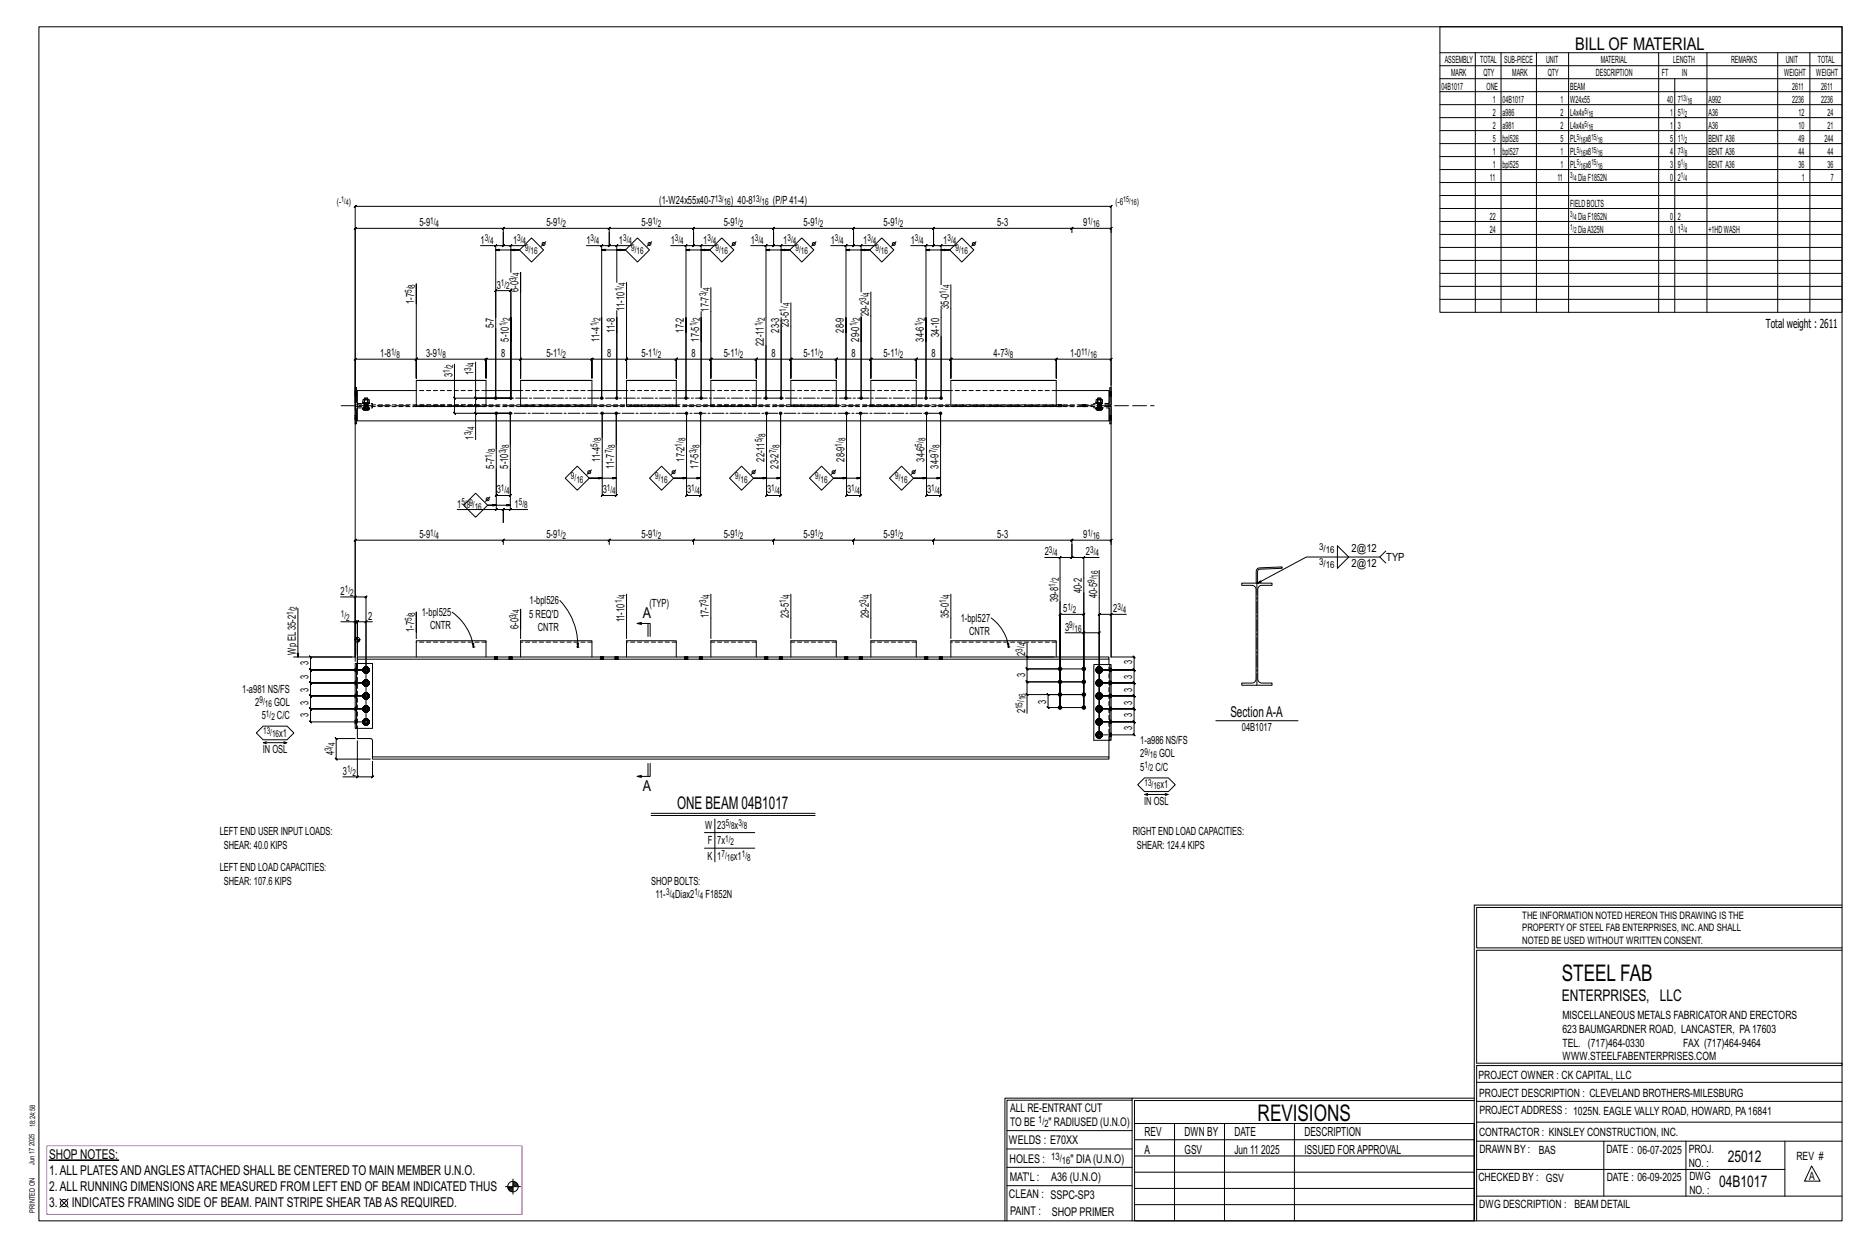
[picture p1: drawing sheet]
<svg xmlns="http://www.w3.org/2000/svg" width="914mm" height="610mm" viewBox="0 0 914 610" stroke-linecap="round" stroke-linejoin="round" font-family="sans-serif">
<defs><g id="words">
<g font-size="11.2">
<text x="764" y="480">STEEL FAB</text>
<text x="616" y="548">REVISIONS</text>
</g>
<g font-size="8.6">
<text x="771" y="24">BILL OF MATERIAL</text>
<text x="331" y="396">ONE BEAM 04B1017</text>
</g>
<g font-size="7.9">
<text x="765" y="490">ENTERPRISES, LLC</text>
<text x="846" y="569">25012</text>
<text x="842" y="581">04B1017</text>
</g>
<g font-size="7.3">
<text x="315" y="303">A</text>
<text x="602" y="351">SectionA-A</text>
<text x="315" y="387">A</text>
</g>
<g font-size="6.6">
<text x="24" y="567">SHOP NOTES:</text>
<text x="24" y="575">1.ALL PLATESANDANGLESATTACHED SHALL BE CENTERED TO MAIN MEMBER U.N.O.</text>
<text x="24" y="583">2.ALL RUNNING DIMENSIONSARE MEASURED FROM LEFT END OF BEAM INDICATED THUS</text>
<text x="24" y="591">3.</text>
<text x="35" y="591">INDICATES FRAMING SIDE OF BEAM. PAINT STRIPE SHEAR TABAS REQUIRED.</text>
</g>
<g font-size="6.1">
<text x="864" y="161">Total weight : 2611</text>
<text x="560" y="556">REV</text>
<text x="580" y="556">DWN BY</text>
<text x="604" y="556">DATE</text>
<text x="639" y="556">DESCRIPTION</text>
<text x="560" y="564">A</text>
<text x="580" y="564">GSV</text>
<text x="604" y="564">Jun 11</text>
<text x="617" y="564">2025</text>
<text x="639" y="564">ISSUED FORAPPROVAL</text>
</g>
<g font-size="5.9">
<text x="494" y="560">WELDS : E70XX</text>
<text x="494" y="569">HOLES :</text>
<text x="524" y="569">&quot; DIA(U.N.O)</text>
<text x="494" y="578">MAT'L :</text>
<text x="515" y="578">A36 (U.N.O)</text>
<text x="494" y="586">CLEAN : SSPC-SP3</text>
<text x="495" y="595">PAINT :</text>
<text x="515" y="595">SHOP PRIMER</text>
</g>
<g font-size="5.8">
<text x="494" y="544">ALL RE-ENTRANT CUT</text>
<text x="494" y="551">TO BE</text>
<text x="513" y="551">&quot; RADIUSED (U.N.O)</text>
</g>
<g font-size="5.6">
<text x="765" y="499">MISCELLANEOUS METALS FABRICATORAND ERECTORS</text>
<text x="765" y="505">623 BAUMGARDNER ROAD, LANCASTER, PA17603</text>
<text x="765" y="512">TEL. (717)464-0330</text>
<text x="824" y="512">FAX (717)464-9464</text>
<text x="765" y="519">WWW.STEELFABENTERPRISES.COM</text>
<text x="724" y="528">PROJECT OWNER : CK CAPITAL, LLC</text>
<text x="724" y="537">PROJECT DESCRIPTION : CLEVELAND BROTHERS-MILESBURG</text>
<text x="724" y="545">PROJECTADDRESS : 1025N. EAGLE VALLY ROAD, HOWARD, PA16841</text>
<text x="724" y="556">CONTRACTOR : KINSLEY CONSTRUCTION, INC.</text>
<text x="724" y="564">DRAWN BY :</text>
<text x="753" y="564">BAS</text>
<text x="786" y="564">DATE : 06-07-2025</text>
<text x="827" y="564">PROJ.</text>
<text x="879" y="568">REV #</text>
<text x="827" y="571">NO. :</text>
<text x="724" y="578">CHECKED BY : GSV</text>
<text x="787" y="578">DATE : 06-09-2025</text>
<text x="827" y="578">DWG</text>
<text x="886" y="578">A</text>
<text x="827" y="584">NO. :</text>
<text x="724" y="591">DWG DESCRIPTION : BEAM DETAIL</text>
</g>
<g font-size="5.5">
<text x="323" y="100">(1-W24x55x40-7</text>
<text x="358" y="100">) 40-8</text>
<text x="378" y="100">(P/P41-4)</text>
<text x="205" y="111">5-9</text>
<text x="267" y="111">5-9</text>
<text x="314" y="111">5-9</text>
<text x="354" y="111">5-9</text>
<text x="393" y="111">5-9</text>
<text x="433" y="111">5-9</text>
<text x="488" y="111">5-3</text>
<text x="530" y="111">9</text>
<text x="235" y="119">1</text>
<text x="251" y="119">1</text>
<text x="287" y="119">1</text>
<text x="303" y="119">1</text>
<text x="328" y="119">1</text>
<text x="344" y="119">1</text>
<text x="367" y="119">1</text>
<text x="383" y="119">1</text>
<text x="407" y="119">1</text>
<text x="423" y="119">1</text>
<text x="446" y="119">1</text>
<text x="462" y="119">1</text>
<text x="243" y="141">3</text>
<text x="254" y="143" transform="rotate(-90 254 143)">6-0</text>
<text x="203" y="149" transform="rotate(-90 203 149)">1-7</text>
<text x="306" y="152" transform="rotate(-90 306 152)">11-10</text>
<text x="347" y="152" transform="rotate(-90 347 152)">17-7</text>
<text x="425" y="155" transform="rotate(-90 425 155)">29-2</text>
<text x="464" y="151" transform="rotate(-90 464 151)">35-0</text>
<text x="242" y="161" transform="rotate(-90 242 161)">5-7</text>
<text x="386" y="160" transform="rotate(-90 386 160)">23-5</text>
<text x="249" y="167" transform="rotate(-90 249 167)">5-10</text>
<text x="294" y="167" transform="rotate(-90 294 167)">11-4</text>
<text x="301" y="163" transform="rotate(-90 301 163)">11-8</text>
<text x="335" y="163" transform="rotate(-90 335 163)">17-2</text>
<text x="342" y="167" transform="rotate(-90 342 167)">17-5</text>
<text x="381" y="163" transform="rotate(-90 381 163)">23-3</text>
<text x="413" y="163" transform="rotate(-90 413 163)">28-9</text>
<text x="421" y="167" transform="rotate(-90 421 167)">29-0</text>
<text x="452" y="167" transform="rotate(-90 452 167)">34-6</text>
<text x="460" y="165" transform="rotate(-90 460 165)">34-10</text>
<text x="374" y="169" transform="rotate(-90 374 169)">22-11</text>
<text x="186" y="175">1-8</text>
<text x="209" y="175">3-9</text>
<text x="245" y="175">8</text>
<text x="267" y="175">5-1</text>
<text x="297" y="175">8</text>
<text x="314" y="175">5-1</text>
<text x="338" y="175">8</text>
<text x="354" y="175">5-1</text>
<text x="378" y="175">8</text>
<text x="393" y="175">5-1</text>
<text x="417" y="175">8</text>
<text x="433" y="175">5-1</text>
<text x="456" y="175">8</text>
<text x="486" y="175">4-7</text>
<text x="524" y="175">1-0</text>
<text x="221" y="185" transform="rotate(-90 221 185)">3</text>
<text x="232" y="184" transform="rotate(-90 232 184)">1</text>
<text x="232" y="215" transform="rotate(-90 232 215)">1</text>
<text x="294" y="226" transform="rotate(-90 294 226)">11-4</text>
<text x="335" y="226" transform="rotate(-90 335 226)">17-2</text>
<text x="374" y="226" transform="rotate(-90 374 226)">22-11</text>
<text x="413" y="226" transform="rotate(-90 413 226)">28-9</text>
<text x="453" y="226" transform="rotate(-90 453 226)">34-6</text>
<text x="242" y="229" transform="rotate(-90 242 229)">5-7</text>
<text x="249" y="229" transform="rotate(-90 249 229)">5-10</text>
<text x="301" y="229" transform="rotate(-90 301 229)">11-7</text>
<text x="342" y="229" transform="rotate(-90 342 229)">17-5</text>
<text x="381" y="229" transform="rotate(-90 381 229)">23-2</text>
<text x="459" y="229" transform="rotate(-90 459 229)">34-9</text>
<text x="243" y="241">3</text>
<text x="295" y="241">3</text>
<text x="336" y="241">3</text>
<text x="375" y="241">3</text>
<text x="415" y="241">3</text>
<text x="454" y="241">3</text>
<text x="224" y="248">1</text>
<text x="252" y="248">1</text>
<text x="205" y="263">5-9</text>
<text x="267" y="263">5-9</text>
<text x="314" y="263">5-9</text>
<text x="354" y="263">5-9</text>
<text x="393" y="263">5-9</text>
<text x="433" y="263">5-9</text>
<text x="488" y="263">5-3</text>
<text x="530" y="263">9</text>
<text x="511" y="272">2</text>
<text x="532" y="272">2</text>
<text x="662" y="270">2@12</text>
<text x="679" y="274">TYP</text>
<text x="662" y="278">2@12</text>
<text x="167" y="291">2</text>
<text x="530" y="290" transform="rotate(-90 530 290)">40-2</text>
<text x="537" y="293" transform="rotate(-90 537 293)">40-5</text>
<text x="259" y="296">1-bpl526</text>
<text x="318" y="297">(TYP)</text>
<text x="518" y="294" transform="rotate(-90 518 294)">39-8</text>
<text x="520" y="300">5</text>
<text x="545" y="300">2</text>
<text x="180" y="303">2</text>
<text x="206" y="301">1-bpl525</text>
<text x="259" y="302">5 REQ'D</text>
<text x="306" y="304" transform="rotate(-90 306 304)">11-10</text>
<text x="347" y="302" transform="rotate(-90 347 302)">17-7</text>
<text x="386" y="302" transform="rotate(-90 386 302)">23-5</text>
<text x="425" y="302" transform="rotate(-90 425 302)">29-2</text>
<text x="464" y="302" transform="rotate(-90 464 302)">35-0</text>
<text x="470" y="304">1-bpl527</text>
<text x="203" y="309" transform="rotate(-90 203 309)">1-7</text>
<text x="211" y="308">CNTR</text>
<text x="254" y="308" transform="rotate(-90 254 308)">6-0</text>
<text x="263" y="309">CNTR</text>
<text x="474" y="311">CNTR</text>
<text x="521" y="309">3</text>
<text x="145" y="320" transform="rotate(-90 145 320)">Wp EL35-2</text>
<text x="502" y="321" transform="rotate(-90 502 321)">2</text>
<text x="151" y="326" transform="rotate(-90 151 326)">3</text>
<text x="554" y="325" transform="rotate(-90 554 325)">3</text>
<text x="151" y="332" transform="rotate(-90 151 332)">3</text>
<text x="502" y="331" transform="rotate(-90 502 331)">3</text>
<text x="554" y="332" transform="rotate(-90 554 332)">3</text>
<text x="119" y="339">1-a981 NS/FS</text>
<text x="151" y="338" transform="rotate(-90 151 338)">3</text>
<text x="554" y="338" transform="rotate(-90 554 338)">3</text>
<text x="125" y="345">2</text>
<text x="134" y="345">GOL</text>
<text x="151" y="345" transform="rotate(-90 151 345)">3</text>
<text x="512" y="344" transform="rotate(-90 512 344)">3</text>
<text x="554" y="345" transform="rotate(-90 554 345)">3</text>
<text x="128" y="352">5</text>
<text x="136" y="352">C/C</text>
<text x="151" y="351" transform="rotate(-90 151 351)">3</text>
<text x="502" y="349" transform="rotate(-90 502 349)">2</text>
<text x="554" y="351" transform="rotate(-90 554 351)">3</text>
<text x="554" y="357" transform="rotate(-90 554 357)">3</text>
<text x="608" y="358">04B1017</text>
<text x="137" y="360">x1</text>
<text x="558" y="364">1-a986 NS/FS</text>
<text x="129" y="368">IN OSL</text>
<text x="164" y="370" transform="rotate(-90 164 370)">4</text>
<text x="558" y="370">2</text>
<text x="567" y="370">GOL</text>
<text x="558" y="377">5</text>
<text x="566" y="377">C/C</text>
<text x="168" y="379">3</text>
<text x="568" y="386">x1</text>
<text x="560" y="394">IN OSL</text>
<text x="345" y="405">W</text>
<text x="351" y="405">23</text>
<text x="360" y="405">x</text>
<text x="108" y="409">LEFT END USER INPUT LOADS:</text>
<text x="346" y="413">F</text>
<text x="351" y="413">7x</text>
<text x="554" y="409">RIGHT END LOAD CAPACITIES:</text>
<text x="110" y="415">SHEAR: 40.0 KIPS</text>
<text x="557" y="415">SHEAR: 124.4 KIPS</text>
<text x="346" y="421">K</text>
<text x="351" y="421">1</text>
<text x="359" y="421">x1</text>
<text x="108" y="426">LEFT END LOAD CAPACITIES:</text>
<text x="110" y="433">SHEAR: 107.6 KIPS</text>
<text x="319" y="433">SHOPBOLTS:</text>
<text x="321" y="439">11-</text>
<text x="331" y="439">Diax2</text>
<text x="345" y="439">F1852N</text>
</g>
<g font-size="5">
<text x="745" y="450">THE INFORMATION NOTED HEREON THIS DRAWING IS THE</text>
<text x="745" y="456">PROPERTY OF STEEL FAB ENTERPRISES, INC.AND SHALL</text>
<text x="745" y="462">NOTED BE USED WITHOUT WRITTEN CONSENT.</text>
<text x="508" y="550">1/</text>
<text x="511" y="551">2</text>
<text x="515" y="568">13/</text>
<text x="520" y="570">16</text>
</g>
<g font-size="4.9">
<text x="707" y="31">ASSEMBLY</text>
<text x="725" y="31">TOTAL</text>
<text x="736" y="31">SUB-PIECE</text>
<text x="757" y="31">UNIT</text>
<text x="784" y="31">MATERIAL</text>
<text x="819" y="31">LENGTH</text>
<text x="847" y="31">REMARKS</text>
<text x="874" y="31">UNIT</text>
<text x="890" y="31">TOTAL</text>
<text x="710" y="37">MARK</text>
<text x="726" y="37">QTY</text>
<text x="740" y="37">MARK</text>
<text x="758" y="37">QTY</text>
<text x="781" y="37">DESCRIPTION</text>
<text x="814" y="37">FT</text>
<text x="823" y="37">IN</text>
<text x="873" y="37">WEIGHT</text>
<text x="889" y="37">WEIGHT</text>
<text x="706" y="44">04B1017</text>
<text x="728" y="44">ONE</text>
<text x="769" y="44">BEAM</text>
<text x="877" y="44">2611</text>
<text x="891" y="44">2611</text>
<text x="731" y="50">1</text>
<text x="736" y="50">04B1017</text>
<text x="764" y="50">1</text>
<text x="769" y="50">W24x55</text>
<text x="816" y="50">40</text>
<text x="821" y="50">7</text>
<text x="836" y="50">A992</text>
<text x="877" y="50">2236</text>
<text x="891" y="50">2236</text>
<text x="731" y="57">2</text>
<text x="736" y="57">a986</text>
<text x="764" y="57">2</text>
<text x="769" y="57">L4x4x</text>
<text x="818" y="57">1</text>
<text x="821" y="57">5</text>
<text x="836" y="57">A36</text>
<text x="880" y="57">12</text>
<text x="895" y="57">24</text>
<text x="731" y="63">2</text>
<text x="736" y="63">a981</text>
<text x="764" y="63">2</text>
<text x="769" y="63">L4x4x</text>
<text x="818" y="63">1</text>
<text x="821" y="63">3</text>
<text x="836" y="63">A36</text>
<text x="880" y="63">10</text>
<text x="895" y="63">21</text>
<text x="731" y="69">5</text>
<text x="736" y="69">bpl526</text>
<text x="764" y="69">5</text>
<text x="769" y="69">PL</text>
<text x="776" y="69">x8</text>
<text x="818" y="69">5</text>
<text x="821" y="69">1</text>
<text x="836" y="69">BENT A36</text>
<text x="880" y="69">49</text>
<text x="893" y="69">244</text>
<text x="731" y="76">1</text>
<text x="736" y="76">bpl527</text>
<text x="764" y="76">1</text>
<text x="769" y="76">PL</text>
<text x="776" y="76">x8</text>
<text x="818" y="76">4</text>
<text x="821" y="76">7</text>
<text x="836" y="76">BENT A36</text>
<text x="880" y="76">44</text>
<text x="895" y="76">44</text>
<text x="731" y="82">1</text>
<text x="736" y="82">bpl525</text>
<text x="764" y="82">1</text>
<text x="769" y="82">PL</text>
<text x="776" y="82">x8</text>
<text x="818" y="82">3</text>
<text x="821" y="82">9</text>
<text x="836" y="82">BENT A36</text>
<text x="880" y="82">36</text>
<text x="895" y="82">36</text>
<text x="729" y="88">11</text>
<text x="762" y="88">11</text>
<text x="772" y="88">DiaF1852N</text>
<text x="818" y="88">0</text>
<text x="821" y="88">2</text>
<text x="882" y="88">1</text>
<text x="896" y="88">7</text>
<text x="769" y="101">FIELDBOLTS</text>
<text x="729" y="107">22</text>
<text x="772" y="107">DiaF1852N</text>
<text x="818" y="107">0</text>
<text x="821" y="107">2</text>
<text x="729" y="114">24</text>
<text x="772" y="114">DiaA325N</text>
<text x="818" y="114">0</text>
<text x="821" y="114">1</text>
<text x="836" y="114">+1HDWASH</text>
</g>
<g font-size="4.7">
<text x="165" y="100">(-</text>
<text x="171" y="100">)</text>
<text x="350" y="99">13/</text>
<text x="354" y="100">16</text>
<text x="368" y="99">13/</text>
<text x="373" y="100">16</text>
<text x="546" y="100">(-6</text>
<text x="557" y="100">)</text>
<text x="211" y="109">1/</text>
<text x="213" y="111">4</text>
<text x="273" y="109">1/</text>
<text x="275" y="111">2</text>
<text x="319" y="109">1/</text>
<text x="322" y="111">2</text>
<text x="360" y="109">1/</text>
<text x="362" y="111">2</text>
<text x="399" y="109">1/</text>
<text x="401" y="111">2</text>
<text x="438" y="109">1/</text>
<text x="441" y="111">2</text>
<text x="532" y="109">1/</text>
<text x="535" y="111">16</text>
<text x="237" y="118">3/</text>
<text x="240" y="120">4</text>
<text x="253" y="118">3/</text>
<text x="256" y="120">4</text>
<text x="289" y="118">3/</text>
<text x="292" y="120">4</text>
<text x="305" y="118">3/</text>
<text x="308" y="120">4</text>
<text x="330" y="118">3/</text>
<text x="333" y="120">4</text>
<text x="346" y="118">3/</text>
<text x="349" y="120">4</text>
<text x="370" y="118">3/</text>
<text x="372" y="120">4</text>
<text x="385" y="118">3/</text>
<text x="388" y="120">4</text>
<text x="409" y="118">3/</text>
<text x="411" y="120">4</text>
<text x="425" y="118">3/</text>
<text x="427" y="120">4</text>
<text x="448" y="118">3/</text>
<text x="450" y="120">4</text>
<text x="464" y="118">3/</text>
<text x="466" y="120">4</text>
<text x="257" y="123">9/</text>
<text x="260" y="124">16</text>
<text x="309" y="123">9/</text>
<text x="312" y="124">16</text>
<text x="350" y="123">9/</text>
<text x="353" y="124">16</text>
<text x="389" y="123">9/</text>
<text x="392" y="124">16</text>
<text x="429" y="123">9/</text>
<text x="431" y="124">16</text>
<text x="468" y="123">9/</text>
<text x="470" y="124">16</text>
<text x="253" y="138" transform="rotate(-90 253 138)">3/</text>
<text x="254" y="135" transform="rotate(-90 254 135)">4</text>
<text x="202" y="143" transform="rotate(-90 202 143)">5/</text>
<text x="203" y="141" transform="rotate(-90 203 141)">8</text>
<text x="245" y="140">1/</text>
<text x="248" y="142">2</text>
<text x="304" y="143" transform="rotate(-90 304 143)">1/</text>
<text x="306" y="140" transform="rotate(-90 306 140)">4</text>
<text x="347" y="142" transform="rotate(-90 347 142)">4</text>
<text x="463" y="144" transform="rotate(-90 463 144)">1/</text>
<text x="465" y="141" transform="rotate(-90 465 141)">4</text>
<text x="346" y="145" transform="rotate(-90 346 145)">3/</text>
<text x="387" y="150" transform="rotate(-90 387 150)">4</text>
<text x="424" y="147" transform="rotate(-90 424 147)">3/</text>
<text x="426" y="145" transform="rotate(-90 426 145)">4</text>
<text x="385" y="152" transform="rotate(-90 385 152)">1/</text>
<text x="248" y="160" transform="rotate(-90 248 160)">1/</text>
<text x="249" y="157" transform="rotate(-90 249 157)">2</text>
<text x="292" y="160" transform="rotate(-90 292 160)">1/</text>
<text x="294" y="157" transform="rotate(-90 294 157)">2</text>
<text x="341" y="160" transform="rotate(-90 341 160)">1/</text>
<text x="343" y="157" transform="rotate(-90 343 157)">2</text>
<text x="373" y="160" transform="rotate(-90 373 160)">1/</text>
<text x="374" y="157" transform="rotate(-90 374 157)">2</text>
<text x="419" y="160" transform="rotate(-90 419 160)">1/</text>
<text x="421" y="157" transform="rotate(-90 421 157)">2</text>
<text x="451" y="160" transform="rotate(-90 451 160)">1/</text>
<text x="453" y="157" transform="rotate(-90 453 157)">2</text>
<text x="191" y="173">1/</text>
<text x="214" y="173">1/</text>
<text x="273" y="173">1/</text>
<text x="319" y="173">1/</text>
<text x="360" y="173">1/</text>
<text x="399" y="173">1/</text>
<text x="438" y="173">1/</text>
<text x="492" y="173">3/</text>
<text x="529" y="173">11/</text>
<text x="194" y="175">8</text>
<text x="217" y="175">8</text>
<text x="222" y="180" transform="rotate(-90 222 180)">2</text>
<text x="232" y="179" transform="rotate(-90 232 179)">4</text>
<text x="275" y="175">2</text>
<text x="322" y="175">2</text>
<text x="362" y="175">2</text>
<text x="401" y="175">2</text>
<text x="441" y="175">2</text>
<text x="494" y="175">8</text>
<text x="534" y="175">16</text>
<text x="220" y="182" transform="rotate(-90 220 182)">1/</text>
<text x="231" y="181" transform="rotate(-90 231 181)">3/</text>
<text x="231" y="213" transform="rotate(-90 231 213)">3/</text>
<text x="232" y="210" transform="rotate(-90 232 210)">4</text>
<text x="294" y="216" transform="rotate(-90 294 216)">8</text>
<text x="335" y="216" transform="rotate(-90 335 216)">8</text>
<text x="375" y="214" transform="rotate(-90 375 214)">8</text>
<text x="414" y="216" transform="rotate(-90 414 216)">8</text>
<text x="453" y="216" transform="rotate(-90 453 216)">8</text>
<text x="242" y="221" transform="rotate(-90 242 221)">8</text>
<text x="248" y="222" transform="rotate(-90 248 222)">3/</text>
<text x="249" y="219" transform="rotate(-90 249 219)">8</text>
<text x="293" y="218" transform="rotate(-90 293 218)">5/</text>
<text x="299" y="222" transform="rotate(-90 299 222)">7/</text>
<text x="301" y="219" transform="rotate(-90 301 219)">8</text>
<text x="334" y="218" transform="rotate(-90 334 218)">1/</text>
<text x="341" y="222" transform="rotate(-90 341 222)">3/</text>
<text x="342" y="219" transform="rotate(-90 342 219)">8</text>
<text x="373" y="216" transform="rotate(-90 373 216)">5/</text>
<text x="380" y="222" transform="rotate(-90 380 222)">7/</text>
<text x="382" y="219" transform="rotate(-90 382 219)">8</text>
<text x="412" y="218" transform="rotate(-90 412 218)">1/</text>
<text x="451" y="218" transform="rotate(-90 451 218)">5/</text>
<text x="458" y="222" transform="rotate(-90 458 222)">7/</text>
<text x="460" y="219" transform="rotate(-90 460 219)">8</text>
<text x="241" y="224" transform="rotate(-90 241 224)">1/</text>
<text x="280" y="234">9/</text>
<text x="282" y="236">16</text>
<text x="321" y="234">9/</text>
<text x="323" y="236">16</text>
<text x="360" y="234">9/</text>
<text x="363" y="236">16</text>
<text x="399" y="234">9/</text>
<text x="402" y="236">16</text>
<text x="438" y="234">9/</text>
<text x="441" y="236">16</text>
<text x="245" y="240">1/</text>
<text x="248" y="242">4</text>
<text x="297" y="240">1/</text>
<text x="300" y="242">4</text>
<text x="338" y="240">1/</text>
<text x="341" y="242">4</text>
<text x="378" y="240">1/</text>
<text x="380" y="242">4</text>
<text x="417" y="240">1/</text>
<text x="419" y="242">4</text>
<text x="456" y="240">1/</text>
<text x="458" y="242">4</text>
<text x="226" y="247">5/</text>
<text x="228" y="249">89/16</text>
<text x="254" y="247">5/</text>
<text x="257" y="249">8</text>
<text x="211" y="262">1/</text>
<text x="213" y="264">4</text>
<text x="273" y="262">1/</text>
<text x="275" y="264">2</text>
<text x="319" y="262">1/</text>
<text x="322" y="264">2</text>
<text x="360" y="262">1/</text>
<text x="362" y="264">2</text>
<text x="399" y="262">1/</text>
<text x="401" y="264">2</text>
<text x="438" y="262">1/</text>
<text x="441" y="264">2</text>
<text x="532" y="262">1/</text>
<text x="535" y="264">16</text>
<text x="646" y="269">3/</text>
<text x="513" y="271">3/</text>
<text x="516" y="272">4</text>
<text x="534" y="271">3/</text>
<text x="536" y="272">4</text>
<text x="649" y="271">16</text>
<text x="646" y="276">3/</text>
<text x="649" y="278">16</text>
<text x="517" y="287" transform="rotate(-90 517 287)">1/</text>
<text x="518" y="284" transform="rotate(-90 518 284)">2</text>
<text x="536" y="285" transform="rotate(-90 536 285)">9/</text>
<text x="537" y="283" transform="rotate(-90 537 283)">16</text>
<text x="169" y="290">1/</text>
<text x="171" y="291">2</text>
<text x="306" y="292" transform="rotate(-90 306 292)">4</text>
<text x="347" y="292" transform="rotate(-90 347 292)">4</text>
<text x="387" y="292" transform="rotate(-90 387 292)">4</text>
<text x="426" y="292" transform="rotate(-90 426 292)">4</text>
<text x="465" y="292" transform="rotate(-90 465 292)">4</text>
<text x="145" y="298" transform="rotate(-90 145 298)">2</text>
<text x="254" y="300" transform="rotate(-90 254 300)">4</text>
<text x="304" y="295" transform="rotate(-90 304 295)">1/</text>
<text x="346" y="295" transform="rotate(-90 346 295)">3/</text>
<text x="385" y="295" transform="rotate(-90 385 295)">1/</text>
<text x="424" y="295" transform="rotate(-90 424 295)">3/</text>
<text x="463" y="295" transform="rotate(-90 463 295)">1/</text>
<text x="522" y="298">1/</text>
<text x="525" y="300">2</text>
<text x="547" y="298">3/</text>
<text x="550" y="300">4</text>
<text x="144" y="301" transform="rotate(-90 144 301)">1/</text>
<text x="167" y="302">1/</text>
<text x="169" y="304">2</text>
<text x="202" y="304" transform="rotate(-90 202 304)">5/</text>
<text x="203" y="301" transform="rotate(-90 203 301)">8</text>
<text x="253" y="302" transform="rotate(-90 253 302)">3/</text>
<text x="523" y="307">9/</text>
<text x="526" y="309">16</text>
<text x="502" y="316" transform="rotate(-90 502 316)">4</text>
<text x="501" y="319" transform="rotate(-90 501 319)">3/</text>
<text x="127" y="344">9/</text>
<text x="130" y="346">16</text>
<text x="501" y="347" transform="rotate(-90 501 347)">15/</text>
<text x="502" y="343" transform="rotate(-90 502 343)">16</text>
<text x="130" y="351">1/</text>
<text x="133" y="352">2</text>
<text x="129" y="359">13/</text>
<text x="133" y="361">16</text>
<text x="164" y="365" transform="rotate(-90 164 365)">4</text>
<text x="162" y="368" transform="rotate(-90 162 368)">3/</text>
<text x="560" y="369">9/</text>
<text x="563" y="371">16</text>
<text x="170" y="378">1/</text>
<text x="560" y="376">1/</text>
<text x="563" y="377">2</text>
<text x="173" y="380">2</text>
<text x="560" y="384">13/</text>
<text x="565" y="386">16</text>
<text x="355" y="404">5/</text>
<text x="358" y="406">8</text>
<text x="361" y="404">3/</text>
<text x="364" y="406">8</text>
<text x="355" y="412">1/</text>
<text x="358" y="413">2</text>
<text x="353" y="419">7/</text>
<text x="363" y="419">1/</text>
<text x="356" y="421">16</text>
<text x="366" y="421">8</text>
<text x="326" y="438">3/</text>
<text x="329" y="440">4</text>
<text x="340" y="438">1/</text>
<text x="343" y="440">4</text>
</g>
<g font-size="4.2">
<text x="823" y="49">13/</text>
<text x="826" y="51">16</text>
<text x="776" y="56">5/</text>
<text x="778" y="57">16</text>
<text x="823" y="56">1/</text>
<text x="825" y="57">2</text>
<text x="776" y="62">5/</text>
<text x="778" y="63">16</text>
<text x="772" y="68">5/</text>
<text x="774" y="70">16</text>
<text x="779" y="68">15/</text>
<text x="782" y="70">16</text>
<text x="823" y="68">1/</text>
<text x="825" y="70">2</text>
<text x="772" y="75">5/</text>
<text x="774" y="76">16</text>
<text x="779" y="75">15/</text>
<text x="782" y="76">16</text>
<text x="823" y="75">3/</text>
<text x="825" y="76">8</text>
<text x="772" y="81">5/</text>
<text x="774" y="82">16</text>
<text x="779" y="81">15/</text>
<text x="782" y="82">16</text>
<text x="823" y="81">1/</text>
<text x="825" y="82">8</text>
<text x="769" y="87">3/</text>
<text x="770" y="89">4</text>
<text x="823" y="87">1/</text>
<text x="825" y="89">4</text>
<text x="769" y="106">3/</text>
<text x="770" y="108">4</text>
<text x="769" y="113">1/</text>
<text x="823" y="113">3/</text>
<text x="770" y="114">2</text>
<text x="825" y="114">4</text>
</g>
<g font-size="4">
<text x="167" y="99">1/</text>
<text x="169" y="100">4</text>
<text x="550" y="99">15/</text>
<text x="554" y="100">16</text>
</g>
<g font-size="3.7">
<text x="17" y="551" transform="rotate(-90 17 551)">18:24:58</text>
<text x="17" y="561" transform="rotate(-90 17 561)">2025</text>
<text x="17" y="570" transform="rotate(-90 17 570)">Jun 17</text>
<text x="17" y="593" transform="rotate(-90 17 593)">PRINTED ON</text>
</g>
</g></defs>
<g fill="#000" stroke="#000" stroke-width=".49">
<path d="M24 568h34z"/>
<circle cx="243" cy="195" r=".6"/>
<circle cx="250" cy="195" r=".6"/>
<circle cx="295" cy="195" r=".6"/>
<circle cx="302" cy="195" r=".6"/>
<circle cx="336" cy="195" r=".6"/>
<circle cx="343" cy="195" r=".6"/>
<circle cx="375" cy="195" r=".6"/>
<circle cx="382" cy="195" r=".6"/>
<circle cx="414" cy="195" r=".6"/>
<circle cx="422" cy="195" r=".6"/>
<circle cx="453" cy="195" r=".6"/>
<circle cx="461" cy="195" r=".6"/>
<circle cx="243" cy="202" r=".6"/>
<circle cx="250" cy="202" r=".6"/>
<circle cx="295" cy="202" r=".6"/>
<circle cx="302" cy="202" r=".6"/>
<circle cx="336" cy="202" r=".6"/>
<circle cx="343" cy="202" r=".6"/>
<circle cx="375" cy="202" r=".6"/>
<circle cx="382" cy="202" r=".6"/>
<circle cx="414" cy="202" r=".6"/>
<circle cx="421" cy="202" r=".6"/>
<circle cx="454" cy="202" r=".6"/>
<circle cx="460" cy="202" r=".6"/>
<circle cx="519" cy="340" r=".9"/>
<circle cx="519" cy="327" r=".9"/>
<circle cx="519" cy="334" r=".9"/>
<circle cx="531" cy="327" r=".9"/>
<circle cx="531" cy="334" r=".9"/>
<circle cx="531" cy="340" r=".9"/>
<circle cx="519" cy="346" r=".9"/>
<circle cx="531" cy="346" r=".9"/>
</g>
<g fill="none" stroke="#000" stroke-width=".49">
<path d="M19 13h883v584h-883zM705 13h197v140h-197zM705 26h197M705 32h197M705 39h197M722 26v127M735 26v127M752 26v127M768 26v127M812 26v127M820 39v114M836 26v127"/>
<path d="M870 26v127M886 26v127M705 45h197M705 51h197M705 58h197M705 64h197M705 70h197M705 77h197M705 83h197M705 89h197M705 96h197M246 114v6h1l-1 1v-1h-3"/>
<path d="M246 114v6v1l1-1h-1h4M246 114l1-3-1 1h-72v-1l-1 1h1v89M246 112h52l1-1-1 3M247 111l-1 1zM251 120l-1 1zM267 118l-2 2M295 120l-1 1zM298 114v6h1l-1 1v-1h-3M298 114v6v1l1-1h-1h4M298 112h42h-1l1-1v3M299 111l-1 1zM302 120l-1 1z"/>
<path d="M319 118l-2 2M340 114v6l-1 1 1-1h-4M340 114v6l-1 1 1-1h3M340 112h39h-1l1-1v3M340 111l-1 1zM344 120l-1 1zM360 118l-2 2M379 114v6l-1 1 1-1h-4M379 114v6l-1 1 1-1h3M379 112h39h-1l1-1v3M379 111l-1 1zM383 120l-1 1z"/>
<path d="M399 118l-2 2M418 114v6l-1 1 1-1h-4M418 114v6l-1 1 1-1h4M418 112h39h-1l1-1v3M418 111l-1 1zM439 118l-3 2M454 120l-1 1zM457 114v6l-1 1 1-1h-4M457 114v6l-1 1 1-1h4M457 112h68h-1l1-1v3M457 111l-1 1zM461 120l-1 1z"/>
<path d="M478 118l-2 2M525 112h19h-1l1-1v3M525 111l-1 1zM705 102h197M705 108h197M705 115h197M235 120h8v75M243 120l-1 1 1-1zM243 122h11h-4M254 122l6-6 6 6-6 6zM258 120h-8v13M287 120h8v35"/>
<path d="M295 122h11h-4M306 122l6-6 6 6-6 6zM307 138v47M309 120h-7v18M328 120h8v35M336 120l-1 1zM336 122h11h-4M347 122l6-6 6 6-6 6zM351 120h-8v21M367 120h8v75M375 120l-1 1 1-1zM375 122h12h-5"/>
<path d="M387 122l5-6 6 6-6 6zM390 120h-8v28M407 120h7v35M414 120v1l1-1zM414 122h12h-4M421 121l1-1zM426 122l6-6 6 6-6 6zM429 120h-7v23M446 120h7v35M453 122h12h-4M465 122l6-6 6 6-6 6zM465 139v46"/>
<path d="M468 120h-7v19M705 121h197M705 127h197M705 134h197M204 149v-10v46M250 142h1l-1 1v-1h-7l-1 1 1-1v13M255 143v-10v52M295 155v40zM302 155v40zM302 152v3M336 155v40zM343 155v40z"/>
<path d="M343 152v3M348 141v44M382 155v40M387 148v37M414 155v40zM422 155v40zM422 155h.1M426 143v42M453 155v40zM461 151v44M705 140h197M705 146h197"/>
<path d="M233 177v18h17h-28v-17M243 161v34zM250 167v-12v40v-52v52M174 192h.1M174 194h.1M175 192h.1M175 194h.1M175 199h-1v8h1v-7M175 197v-7h-1v8h1M178 197h3zM178 200h.1M178 197v-1v1"/>
<path d="M178 200v1M178 200h1h-1v1M178 197h.1M178 198h.1M178 199h.1M179 200h.1M180 200h-1v1M180 197v-1h-2v-1h2v1h1v1M180 197h.1M180 198h.1M180 199h.1M180 200h.1"/>
<path d="M180 200h1M181 200h.1M204 186h34v13h-34zM204 186h34M204 191h-29v15h368v-15h-26M222 194l1 1zM222 195v7l1 1-1-1h28M232 194l1 1zM232 198l1 1zM233 195v3h-1l1 1v-1v4M238 191h17M255 186h35v13h-35z"/>
<path d="M255 186h35M290 191h17M307 186h24v13h-24zM307 186h24M331 191h17M348 186h22v13h-22zM348 186h22M370 191h17M387 186h22v13h-22zM387 186h22M409 191h17M426 186h23v13h-23z"/>
<path d="M426 186h23M449 191h16M465 186h52v13h-52zM465 186h52M518 198h.1M518 199h.1M520 198h.1M520 199h.1M530 198h.1M530 199h.1M531 198h.1M531 199h.1"/>
<path d="M536 197h4zM537 200h.1M537 197v-1v1M537 200v1M537 200v1v-1M537 197h.1M537 198h.1M537 199h.1M537 196v-1h2v1h1v1M537 196h2v1M537 200h1M539 200h-1v1"/>
<path d="M539 197h.1M539 198h.1M539 199h.1M539 200h.1M539 200h1M543 199h1v8h-1v-7M543 197v-7h1v8h-1M543 192h.1M543 194h.1M544 189v-13v-1l-1 1h1h-27l1-1-1 1v9v-9l1-1-1 1h-52l1-1-1 1v9v-9l1-1-1 1h-16v-1l-1 1h1v9v-9v-1l-1 1h1h-23l1-1-1 1v9v-9l1-1-1 1h-17l1-1-1 1v9v-9l1-1-1 1h-22l1-1-1 1v9v-9l1-1-1 1h-17l1-1-1 1v9v-9l1-1-1 1h-22v-1l-1 1h1v9v-9v-1l-1 1h1h-17l1-1-1 1v9v-9l1-1-1 1h-24v-1l-1 1h1v9v-9v-1l-1 1h1h-17v-1l-1 1h1v9v-9v-1l-1 1h1h-35v-1l-1 1h1v9v-9v-1l-1 1h1h-17v-1l-1 1h1v9v-9v-1l-1 1h1h-34v-1l-1 1h1v9v-9v-1l-1 1h1h-30v-1l-1 1h1v21M544 192h.1M544 194h.1"/>
<path d="M174 203h.1M174 205h.1M175 203h.1M175 205h.1M178 201l1-1h1v1M179 201l1-1v1M181 200l-1 1M232 202l1 1zM243 202v18zM243 202v47h-19M250 202v16zM250 202v47h8"/>
<path d="M250 202h-17v13M295 202v40l-1 1 1-1h7l-1 1 1-1v-40M336 202v40v1l1-1h-1h7l-1 1 1-1v-40M375 202v40v1l1-1h-1h7v1l1-1h-1v-40M414 202v40v1l1-1h-1h7v1l1-1h-1v-40M454 202v40l-1 1 1-1h6v1l1-1h-1v-40M537 201v-1h2v1M538 201l1-1v1M540 200l-2 1M543 203h.1M543 205h.1M544 203h.1"/>
<path d="M544 205h.1M243 229v13l-1 1 1-1h7l-1 1 1-1v-13M283 228l5 6-5 6-6-6zM290 230l-3 2M295 234h-7h14M324 228l6 6-6 6-6-6zM331 230l-2 2M336 234h-6h13M357 234l6-6 6 6-6 6zM370 230l-2 2M375 234h-6h13M402 228l6 6-6 6-6-6z"/>
<path d="M409 230l-2 2M414 234h-6h13M441 228l6 6-6 6-6-6zM448 230l-2 2M454 234h-7h13M233 241l6 6-6 6-6-6zM240 243l-2 2M243 249l-1 1 1-1zM243 249h3v1l1-1h-1v7v-7v1l1-1h-1h4M243 247h-4h11M250 249l-1 1zM246 264h1l-1 1z"/>
<path d="M246 266l1-2-1 1v-1h-72l-1 1 1-1v60M246 264h52v1l1-1-1 2M298 264h1l-1 1zM298 264h42l-1 1 1-1v2M340 264h39l-1 1 1-1v2M340 264l-1 1zM379 264l-1 1zM379 264h39l-1 1 1-1v2M418 264l-1 1 1-1zM418 264h39l-1 1 1-1v2M457 264h68l-1 1 1-1v2M457 264l-1 1z"/>
<path d="M511 273h8v73M519 272l-1 1zM524 265l1-1zM525 266v7v-1l-1 1h1h-6M525 266v7h-1l1-1v1h6M525 264h19l-1 1 1-1v2M531 273v-1l-1 1zM538 273h-7v73h-18l1 1-1-1v-6h1l-1-1v1h18h-28v9M538 279v81M615 278h2l11-1v1l-12 1v1v5h-1zM655 267l5 6-5 5zM675 273l3 2"/>
<path d="M678 270l-3 3h-36l-23 12M146 298v23M167 292h7v29M173 293l1-1zM174 292h5v1l1-1h-1v61h-27l1 1-1-1v-6h1l-1-1v1h27h-27h1l-1-1v1v-7l1 1-1-1h27h-27l1 1-1-1v-6l1 1-1-1h27h-27l1 1-1-1v-6h1l-1-1v1h27h-27h1l-1-1v1v-7l1 1-1-1h20M221 300a26 26 0 0 1 11 17M274 294a32 32 0 0 1 9 23M307 291v21M348 291v21M387 291v21M426 291v21M465 291v21"/>
<path d="M519 294v52v-45h-1l1-1v1h12h-1l1-1v1v45v-36h-10M608 285h15v1l-6 1-1 1v44l1 2h6v1h-15v-1h6l1-2v-44l-1-1-6-1zM167 304h7v17M173 305l1-1zM174 313h2M174 304h8M174 312v1M175 312v1M175 312v8v-16l-1 1 1-1-1 1 1-1v24M175 313v1M176 313v1M176 313h.1"/>
<path d="M179 305l1-1zM179 304v24M204 309v-10v13M231 315h1v2zM231 316l1 1M232 317h.1M255 308v-10v14M282 316l1 1M282 315h1v2zM283 317h.1M314 306l-2-1h6v6M314 304l-2 1"/>
<path d="M317 305v6M485 302a22 22 0 0 1 9 15M493 315h1v2zM493 316l1 1M494 317h.1M503 314v7h13M530 310l1-1zM531 310h7l1-1-1 1v50M544 301h-6l1-1-1 1v59M544 300l-1 1zM551 301h-7v20M144 321h30"/>
<path d="M174 325h1v31h-1zM174 321v-220h-1l1-1v1h370h-1l1-1v1v220M175 325h7v31h-7M175 321h368v2h-368zM175 323v2M178 334h.1M178 328h.1M178 340h.1M178 327v1M178 335l1 1M178 329h1M178 334v1"/>
<path d="M178 334v-1v1v1M178 327v1v1v-1M179 339h-1M179 333h-1M179 326l-1 1M179 335l1 1M179 329h1M179 339l-1 1M179 339h1v1M179 333h1M179 327l1-1v1M180 340h1v1"/>
<path d="M180 333l1 1v1M180 327l1 1M180 339l-1 1M180 333h-1M180 326l-1 1M180 335v1l-1-1M180 329h-1M180 335h1h-1M180 328h1l-1 1M180 334v1M180 328v1M180 339l1 1h-1"/>
<path d="M180 333l1 1h-1M180 327h1h-1M181 340h.1M181 334h.1M181 327v1M204 321v-8h34v8M242 321h.1M242 323h.1M243 321h.1M243 323h.1M244 321h.1M244 323h.1"/>
<path d="M249 321h.1M249 323h.1M250 321h.1M250 323h.1M251 321h.1M251 323h.1M255 321v-8h35v8M294 321h.1M294 323h.1M295 321h.1M295 323h.1M301 321h.1"/>
<path d="M301 323h.1M302 321h.1M302 323h.1M303 321h.1M303 323h.1M307 321v-8h24v8M335 321h.1M335 323h.1M336 321h.1M336 323h.1M337 321h.1M337 323h.1"/>
<path d="M342 321h.1M342 323h.1M343 321h.1M343 323h.1M344 321h.1M344 323h.1M348 321v-8h22v8M374 321h.1M374 323h.1M375 321h.1M375 323h.1M376 321h.1"/>
<path d="M376 323h.1M382 321h.1M382 323h.1M383 321h.1M383 323h.1M387 321v-8h22v8M414 321h.1M414 323h.1M415 321h.1M415 323h.1M421 321h.1M421 323h.1"/>
<path d="M422 321h.1M422 323h.1M426 321v-8h23v8M453 321h.1M453 323h.1M454 321h.1M454 323h.1M460 321h.1M460 323h.1M461 321h.1M461 323h.1M465 321v-8h52v8"/>
<path d="M502 321l1 1zM502 339l1 1zM503 321v6h-1l1 1v-1h28M519 327h-16h-1l1 1v-1v7l-1-1 1 1h28h-28l-1-1 1 1v6M537 334h.1M537 328h.1M537 327v1M537 340h.1M537 329h.1M537 335v1M537 334v1M537 327v1v1v-1"/>
<path d="M537 334v-1v1v1M537 329h1M537 335l1 1M537 326v1M537 333h.1M537 339h.1M538 329h1M538 335l1 1M538 326l-1 1M538 327l1-1v1M538 333h-1M538 333h1"/>
<path d="M538 339l-1 1M538 339h1v1M538 327l2 1h-1M538 333l2 1-1 1M538 340h2l-1 1M539 326l-1 1M539 333h-1M539 339l-1 1M539 329h-1M539 335v1l-1-1M539 328v1M539 335h.1"/>
<path d="M539 328l-1 1M539 334l-1 1M539 327h.1M539 333v1M539 339v1M539 327l1 1M539 334h1M539 340h1M543 323v2M543 325h1v37h-1zM543 325h-8v37h8M544 321h11l1 1-1-1v7v-1l1 1h-1h-17h17v-1l1 1h-1v6l1 1-1-1h-17h17l1 1-1-1v6l1 1-1-1h-17h17l1 1-1-1v7v-1l1 1h-1h-17h17v-1l1 1h-1v6l1 1-1-1h-17h17l1 1-1-1v7v-1l1 1h-1h-17"/>
<path d="M125 359l4-4h12l3 4-3 3h-12zM175 356v5h6l1 1v8M178 353h.1M178 347h.1M178 346v1M178 354l1 1M178 348h1M178 342h1M178 353v1M178 340v1M178 353v-1v1v1M178 346v1v1v-1"/>
<path d="M178 340v-1v1v2v-1M178 341l1 1M179 352h-1M179 345l-1 1M179 354l1 1M179 348h1M179 341l1 1M179 352h1M179 346l1-1v1M180 352l1 1v1M180 346l1 1M180 352h-1"/>
<path d="M180 345l-1 1M180 354v1l-1-1M180 348h-1M180 341v1h-1M180 354h1h-1M180 347h1l-1 1M180 341h1l-1 1M180 353v1M180 347v1M180 340v1M180 352l1 1h-1M180 346h1h-1"/>
<path d="M181 353h.1M181 346v1M537 353h.1M537 347h.1M537 360h.1M537 346v1M537 359v1M537 342h.1M537 348h.1M537 354v1M537 340v1M537 353v1"/>
<path d="M537 340v-1v1v2v-1M537 346v1v1v-1M537 353v-1v1v1M537 359v-1v2v1v-1M537 341l1 1M537 348h1M537 354l1 1M537 345v1M537 352h.1M537 358h.1M538 341l1 1M538 348h1"/>
<path d="M538 354l1 1M538 345l-1 1M538 346l1-1v1M538 352h-1M538 352h1M538 358l-1 1M538 359l1-1v1M538 346l2 1h-1M538 352l2 1-1 1M538 359l2 1h-1M539 345l-1 1M539 352h-1"/>
<path d="M539 358l-1 1M539 341v1h-1M539 348h-1M539 354v1l-1-1M539 341v1M539 347v1M539 354h.1M539 360v1M539 340l-1 1M539 347l-1 1M539 353l-1 1M539 360h-1"/>
<path d="M539 346h.1M539 352v1M539 358v1M539 346l1 1M539 353h1M539 359l1 1M595 353h40M129 363h11l-1 1M130 363h-1l1 1M139 363h1M174 361h-9h-1l1 1v-1v10h-1l1 1v-1h16M175 362v18h-7"/>
<path d="M182 370h361v1h-361zM182 372v8h1l-1 1v-1h-7M314 379l-2 1M317 374v6M318 374v6h-6h2M537 361h.1M537 360l1 1M538 360l1 1M539 360v1h-1M543 362v8M174 381l1-1zM319 398h80"/>
<path d="M319 399h80M557 384l3-3h12l3 3-3 3h-12zM560 389h12h-2M562 388l-2 1h2M570 388l2 1M345 407h24M345 415h24M350 401v21M722 443v154M722 443h180M902 444h-179v20h179M902 465h-179v55h179v1h-179v76"/>
<path d="M554 538h-61v59M554 537h168M722 538h-167v13M723 539h179M723 530h179M493 553h61M555 550h167v47h-167zM555 558h167M575 550v47M599 550v47M634 550v47M723 549h179"/>
<path d="M723 558h179M785 558v27M825 558v27M874 558v27M251 577v7M251 579h2M251 580h3M251 578h2M493 571h61M493 562h61M555 573h167M555 566h167"/>
<path d="M723 572h151M887 570l4 8h-8zM29 587l4 4M33 587l-4 4M247 581h8M249 581h2M249 582h2M250 583h1M492 597v-60h62v60M493 580h61M555 589h167M555 581h167"/>
<path d="M723 585h179"/>
<circle cx="266" cy="119" r=".7"/>
<circle cx="318" cy="119" r=".7"/>
<circle cx="359" cy="119" r=".7"/>
<circle cx="398" cy="119" r=".7"/>
<circle cx="438" cy="119" r=".7"/>
<circle cx="477" cy="119" r=".7"/>
<circle cx="288" cy="231" r=".7"/>
<circle cx="330" cy="231" r=".7"/>
<circle cx="369" cy="231" r=".7"/>
<circle cx="408" cy="231" r=".7"/>
<circle cx="447" cy="231" r=".7"/>
<circle cx="239" cy="244" r=".7"/>
<circle cx="175" cy="313" r="1.2"/>
<circle cx="31" cy="589" r="1.8"/>
<circle cx="251" cy="581" r="2.6"/>
</g>
<path d="M23 561h233v33h-233z" fill="none" stroke="#f0f" stroke-width=".5"/>
<g fill="none" stroke="#000" stroke-width=".49" stroke-dasharray="2 1.4">
<path d="M174 192h1M174 192h.1M174 194h.1M174 193l1 1M174 193h1M174 194h1M175 192h-1M175 192h.1M175 193l-1-1 1 1M175 199h368M175 197h7v2M175 200h7v-1"/>
<path d="M178 200h.1M178 197v-1v1v-1v1h2h-2M178 200v1M178 200h1M178 198h.1M178 198v1M178 199v1M178 199h.1M178 197h.1M178 197v1M178 197v3zM178 196l1-1"/>
<path d="M178 196h2M178 196h.1M179 197h-1h1M179 197h1M179 199v-1M179 199l-1 1M179 198v-1M179 200h.1M179 196h.1M179 195h1M179 198v1zM179 197v1z"/>
<path d="M179 199l1-1M179 198h.1M179 199v1zM179 199v1M179 198l1-1M179 197h.1M179 200h1M180 200h.1M180 197h.1M180 196h.1M180 199v-1M180 199v1"/>
<path d="M180 198v-1M180 195v1M180 196v1zM180 197h1h-1v-1h1v1M180 197v3zM180 199h.1M180 200v-1M180 198h.1M180 200h1l-1 1zM180 197h1M181 200h.1M238 198h-34"/>
<path d="M238 191h-34M290 198h-35M290 191h-35M331 198h-24M331 191h-24M370 198h-22M370 191h-22M409 198h-22M409 191h-22M449 198h-23M449 191h-23M517 198h-52"/>
<path d="M517 191h-52M518 198h.1M518 198v1M518 199h.1M518 199v-1M519 198v1zM519 199v-1M519 199l1-1M519 198h.1M520 199v-1M520 199h.1M530 198h.1"/>
<path d="M530 198v1M530 199h.1M530 199v-1M530 198l1 1zM531 199v-1M531 198h.1M531 199h.1M535 199v1h8M537 200h.1M537 197v-1v1v-1v1h2h-2M537 200v1M537 198h.1"/>
<path d="M537 198v1M537 199v1M537 199h.1M537 197h.1M537 197v1M537 197v3zM537 196l1-1M537 196h2M537 196h.1M537 197h-1h1M537 197h2M537 199v-1"/>
<path d="M537 198v-1M538 196h.1M538 195h1M538 198v1zM538 199v-1M538 199l-1 1M538 197v1zM538 198v-1M538 199l1-1M538 198h.1M538 199v1zM538 200h.1"/>
<path d="M538 198l1-1M538 197h.1M538 200h1M538 199v1M539 200h.1M539 199v-1M539 199v1M539 198v-1M539 197h.1M539 196h.1M539 195v1M539 196v1z"/>
<path d="M539 197h1h-1v-1h1v1M539 197v3zM539 199h.1M539 200v-1M539 198h.1M539 200h1l-1 1zM539 197h1M539 200h1M543 198h-368M543 197h-8v1M543 194h.1M543 192l1 1-1-1"/>
<path d="M543 194h1M544 192h-1M544 193h-1M544 194h.1M544 192h.1M174 204h1M174 203h.1M174 205h.1M174 205h1M175 203h-1M175 203h.1M175 205l-1-1 1 1"/>
<path d="M178 201v-1v1v-1h1M178 201h1M179 200v1l1-1M179 201v-1h1M180 201h.1M180 201v-1M181 200l-1 1zM537 201v-1v1v-1M537 201h1M537 200h1zM537 200l1 1 1-1M538 201l-1-1h2"/>
<path d="M538 201h1M539 201v-1M539 200v1zM543 205h.1M543 204l1 1-1-1M543 205h1M544 203h-1M544 205h-1M544 205h.1M544 203h.1M544 204l-1-1M544 204h-1"/>
<path d="M238 314h-34M290 314h-35M331 314h-24M370 314h-22M409 314h-22M449 314h-23M517 314h-52M174 340h1M174 335h1zM174 335h.1M174 334l1 1M174 334h1"/>
<path d="M174 333h1M174 329h1zM174 329v-1M174 328l1 1M174 328h1M174 327h1M175 334h-1l1 1M175 328h-1h1M175 325v31M178 334v1zM178 328h.1M178 334v-1v1v1v-1"/>
<path d="M178 328v-2v2v1v-1M178 340h.1M178 334h.1M178 335h.1M178 327v1zM178 328v1zM178 335v-1M178 327v1M178 339v1zM178 339h1zM178 333v1zM178 335l1 1z"/>
<path d="M178 333h1zM178 327h.1M178 329h1zM178 327l1-1zM178 339h1M178 335l1 1M178 333h1M178 329h1M178 327l1-1M178 335h1M178 334l1-1M178 328l1 1"/>
<path d="M178 327h1M178 339h2zM178 335h2zM178 333h2zM178 329h2zM178 326h2zM178 340v-1v1v1v1v-1v1v-1M178 333v1v1M178 327v1v-1v1v1v-1v1M178 335h1zM178 334l1-1zM178 328h1z"/>
<path d="M178 327h1zM179 339h.1M179 336h.1M179 333h.1M179 329h.1M179 326h.1M179 340h.1M179 335v1zM179 335h.1M179 328v1zM179 327h.1M179 340h1z"/>
<path d="M179 339h1h-1h1v1zM179 339h1zM179 336h1zM179 336h1M179 335l1 1M179 335h1zM179 333h1zM179 333h1h-1h1zM179 326v1M179 329h1zM179 329h1M179 329l1-1z"/>
<path d="M179 327h1zM179 326h1h-1h1v1zM179 326h1zM180 340h.1M180 335h.1M180 333v1zM180 333h.1M180 329h.1M180 328h.1M180 327h.1M180 339h.1M180 336v-1z"/>
<path d="M180 336v-1M180 326v1zM180 326v1M180 334h.1M180 327v1zM180 339l1 1zM180 333l1 1zM180 326l1 2zM180 334v1zM180 335h1h-1M180 334h1l-1-1M180 328h1l-1 1"/>
<path d="M180 327h1h-1M180 339v1l1 1M180 335v-1M180 333l1 2M180 329v-1M180 327l1 1M180 327h1zM181 340h.1M181 334h.1M181 327v1zM181 327v1M181 335h-1z"/>
<path d="M181 328l-1 1zM181 334l-1 1zM181 334v1zM181 328h.1M242 321v2M242 321h.1M243 321l-1 2M243 321v2zM243 323h-1M243 321v2M243 323h.1M243 321h.1"/>
<path d="M243 323v-2M243 321h1M244 323h-1M244 323v-2M249 321v2M249 321h.1M249 321h1M250 321l-1 2M250 321v2zM250 323h.1M250 321v2M250 321h.1"/>
<path d="M250 323v-2M251 321h.1M251 323h.1M251 323v-2M294 321v2M294 321h.1M295 321v2zM295 321l-1 2M295 323h-1M295 321v2M295 323h.1M295 321h.1"/>
<path d="M295 323v-2M301 321v2M301 321h.1M302 321l-1 2M302 321v2zM302 323h-1M302 321v2M302 323h.1M302 321h.1M302 323v-2M302 321h1M303 323h-1"/>
<path d="M303 323v-2M335 321v2M335 321h.1M335 321h1M336 321l-1 2M336 321v2zM336 323h.1M336 321v2M336 321h.1M336 323v-2M337 321h.1M337 323h.1"/>
<path d="M337 323v-2M342 321v2M342 321h.1M343 321l-1 2M343 321v2M343 321h.1M343 321v2zM343 323h.1M343 321h1M344 323h-1M344 323v-2M344 321v2"/>
<path d="M344 321h.1M344 323h.1M374 321v2M374 321h.1M375 321l-1 2M375 321v2M375 321h.1M375 321v2zM375 323h.1M376 321h.1M376 323h.1M376 323v-2"/>
<path d="M376 321v2M382 321v2M382 321h.1M382 321v2zM382 323h.1M382 321l1 2zM383 321v2M383 321h.1M383 323h.1M383 323v-2M414 321v2M414 321h.1"/>
<path d="M414 321v2zM414 323h.1M414 321l1 2zM415 321v2M415 321h.1M415 323h.1M415 323v-2M421 321v2M421 321h.1M421 321v2zM421 323h.1M422 321v2z"/>
<path d="M422 321l-1 2M422 323h-1M422 321v2M422 321h.1M422 323h.1M422 323v-2M453 321v2M453 321h.1M453 321l1 2zM453 323h.1M454 321v2M454 321v2z"/>
<path d="M454 321l-1 2M454 323h-1M454 321h.1M454 323h.1M454 323v-2M460 321v2M460 321h.1M460 321l1 2zM460 323h.1M461 321v2M461 321v2zM461 321l-1 2"/>
<path d="M461 323h-1M461 321h.1M461 323h.1M461 323v-2M536 328h1zM536 334l1 1zM537 328h.1M537 328v-2v2v1v-1M537 334v1zM537 334v-1v1v1v-1M537 327l-1 1zM537 328v1z"/>
<path d="M537 334h-1zM537 335h.1M537 340h-1zM537 327v1M537 335v-1M537 334h.1M537 340h.1M537 327h.1M537 329h.1M537 327v-1zM537 333v1zM537 335v1z"/>
<path d="M537 333h.1M537 339v1zM537 339h.1M537 327v-1M537 335v1M537 328l1 1M537 327h1M537 335h1M537 334l1-1M537 329h2zM537 326h2zM537 335h2z"/>
<path d="M537 333h2zM537 339h2zM537 327v1v-1v1v1v-1v1M537 333v1v1M537 340v-1v1v1v1v-1v1v-1M537 327v1zM537 328h1zM537 327h1zM537 335h1zM537 334l1-1zM537 329h1zM537 326h1z"/>
<path d="M537 336h1zM537 333h1zM537 339h1zM538 329h-1h1h-1zM538 328v1zM538 327h.1M538 335v1h-1h1h-1zM538 335h.1M538 333h.1M538 340h.1M538 326h-1h1h-1l1 1M538 329h1z"/>
<path d="M538 329h1M538 329v-1zM538 326h1h-1h1l-1 1zM538 326h1zM538 333h-1h1h-1h1M538 336h1zM538 336h1M538 335l1 1M538 333h1h-1h1h-1zM538 333h1zM538 339h-1h1h-1h1M538 339h1h-1h1l-1 1z"/>
<path d="M538 339h1zM538 328h1zM538 327h1zM538 327h1M538 335h1M538 335h1zM538 333l1 1zM538 333h1M538 340h1zM538 340h1M539 329h.1M539 326v1z"/>
<path d="M539 326v1M539 336v-1zM539 336v-1M539 333h.1M539 339h.1M539 327v1zM539 334h.1M539 326l1 2zM539 333l1 1zM539 339l1 1zM539 328h.1M539 334v1z"/>
<path d="M539 328v1M539 327h.1M539 335h.1M539 334v-1M539 329v-1M539 327v1M539 335v-1M539 333v2M539 339v1v1M539 327h1zM539 327l1 1zM539 327l1 1"/>
<path d="M539 334h1zM539 334h1M539 340h1zM539 340h1M540 328l-1 1zM540 327v1zM540 335h-1zM540 334h.1M540 340h.1M540 334l-1 1zM540 328h.1M540 334v1z"/>
<path d="M543 327h1zM543 327l1 1-1-1M543 333h1zM543 334h1h-1M543 340h1zM544 327h.1M544 327h-1M544 328h-1M544 329h-1M544 333v1M544 334l-1-1M544 334h-1"/>
<path d="M544 335h-1M544 340h.1M174 354h1zM174 354h.1M174 354h1M174 353h1M174 352h1M174 348h1zM174 348v-1M174 347l1 1M174 347h1M174 346h1"/>
<path d="M174 341h1zM174 341h.1M174 341h1M175 354l-1-1 1 1M175 347h-1h1M175 341l-1-1 1 1M178 353v1zM178 347h.1M178 340v1zM178 353v-1v1v2v-2M178 347v-1v1v1v-1M178 340v-1v1v2v-2"/>
<path d="M178 353h.1M178 354h.1M178 346v1zM178 347v1zM178 341v1zM178 354v-1M178 346v1M178 341v-1M178 352v1zM178 354l1 1zM178 352h1zM178 346h.1"/>
<path d="M178 348h1zM178 346l1-1zM178 342h1zM178 354l1 1M178 352h1M178 348h1M178 346l1-1M178 342h1M178 354h1M178 353l1-1M178 347l1 1M178 346h1"/>
<path d="M178 341h1M178 340h1M178 355h2zM178 352h2zM178 348h2zM178 346h2zM178 342h2zM178 352v1v1M178 346v1v-1v1v1v-1v1M178 354h1zM178 353l1-1zM178 347l1 1z"/>
<path d="M178 346h1zM178 341h1zM178 340h1zM179 355h.1M179 352h.1M179 348h.1M179 345h.1M179 342h.1M179 354v1zM179 354h.1M179 346h.1M179 341v1z"/>
<path d="M179 341h.1M179 355h1zM179 355h1M179 354l1 1M179 354h1zM179 352h1zM179 352h1h-1h1zM179 345v1M179 348h1zM179 348h1M179 346h1zM179 345h1h-1h1v1z"/>
<path d="M179 345h1zM179 342h1zM179 342h1M179 341h1zM180 354h.1M180 352v1zM180 352h.1M180 348h.1M180 348v-1zM180 346h.1M180 341h.1M180 355v-1z"/>
<path d="M180 355v-1M180 345v1zM180 345v1M180 342h.1M180 353h.1M180 346v1zM180 352l1 1zM180 346l1 1zM180 353v1zM180 347h.1M180 340v1zM180 354h1h-1"/>
<path d="M180 353h1l-1-1M180 347h1l-1 1M180 346h1h-1M180 341h1l-1 1M180 340h1l-1-1M180 354v-1M180 352l1 2M180 348v-1M180 346l1 1M180 342v-2M180 346h1zM181 353h.1"/>
<path d="M181 346v1zM181 346v1M181 354h-1zM181 347l-1 1zM181 341l-1 1zM181 353l-1 2zM181 340l-1 2zM181 353v1zM181 347h.1M181 340v1zM536 340l1 1zM536 347h1z"/>
<path d="M536 353l1 1zM536 360h1zM537 340v1zM537 340v-1v1v2v-2M537 347h.1M537 347v-1v1v1v-1M537 353v1zM537 353v-1v1v2v-2M537 360h.1M537 360v-2v2v1v-1M537 341v1zM537 346l-1 1z"/>
<path d="M537 347v1zM537 353h-1zM537 354h.1M537 359l-1 1zM537 341v-1M537 346v1M537 354v-1M537 353h.1M537 359v1M537 342h.1M537 346h.1M537 348h.1"/>
<path d="M537 346v-1zM537 352v1zM537 354v1zM537 352h.1M537 358v1zM537 358h.1M537 346v-1M537 354v1M537 341h1M537 340h1M537 347l1 1M537 346h1"/>
<path d="M537 354h1M537 353l1-1M537 360h1M537 359h1M537 342h2zM537 348h2zM537 346h2zM537 355h2zM537 352h2zM537 358h2zM537 346v1v-1v1v1v-1v1M537 352v1v1"/>
<path d="M537 359v-1v2v-1v1v1v-1v1v-1M537 341h1zM537 340h1zM537 346v1zM537 347l1 1zM537 346h1zM537 354h1zM537 353l1-1zM537 359v1zM537 360h1zM537 359h1zM537 342h1z"/>
<path d="M537 348h1zM537 345h1zM537 355h1zM537 352h1zM537 358h1zM538 341v1h-1h1h-1zM538 341h.1M538 348h-1h1h-1zM538 348h.1M538 346h.1M538 354v1h-1h1h-1zM538 354h.1"/>
<path d="M538 352h.1M538 359h.1M538 342h1zM538 342h1M538 345h-1h1h-1l1 1M538 348h1zM538 348h1M538 345h1h-1h1l-1 1zM538 345h1zM538 352h-1h1h-1h1M538 355h1zM538 355h1"/>
<path d="M538 354l1 1M538 352h1h-1h1h-1zM538 352h1zM538 358h-1h1h-1l1 1M538 358h1h-1h1l-1 1zM538 358h1zM538 341h1M538 341h1zM538 348l1-1zM538 346h1zM538 346h1M538 354h1"/>
<path d="M538 354h1zM538 352l1 1zM538 352h1M538 359h1zM538 359h1M539 342h.1M539 348h.1M539 345v1zM539 345v1M539 355v-1zM539 355v-1M539 352h.1"/>
<path d="M539 358h.1M539 340h.1M539 346v1zM539 353h.1M539 359v1zM539 346l1 1zM539 352l1 1zM539 358l1 2zM539 340v1zM539 347h.1M539 353v1zM539 360h.1"/>
<path d="M539 341v1M539 340v-1M539 347v1M539 346h.1M539 354h.1M539 353v-1M539 360v1M539 359v-1M539 342v-2M539 348v-1M539 346v1M539 354v-1"/>
<path d="M539 352v2M539 358v1v1M539 346h1zM539 358l1 1zM539 346l1 1M539 353h1zM539 353h1M539 359l1 1zM539 359l1 1M540 341l-1 1zM540 347l-1 1zM540 346v1z"/>
<path d="M540 354h-1zM540 353h.1M540 359v1zM540 340l-1 2zM540 353l-1 2zM540 360l-1 1zM540 340v1zM540 347h.1M540 353v1zM540 360h.1M543 340h1h-1M543 346h1z"/>
<path d="M543 347h1l-1-1M543 352h1zM543 353h1h-1M543 359h1zM543 359l1 1-1-1M544 340h-1M544 341h-1M544 346h.1M544 347l-1-1M544 347h-1M544 348h-1M544 352v1"/>
<path d="M544 353l-1-1M544 353h-1M544 354h-1M544 359h.1M544 359h-1M544 360h-1M537 360v1zM537 361h.1M537 361h2zM537 361h1zM538 360v1h-1h1h-1zM538 360h.1"/>
<path d="M538 361h1zM538 361h1M538 360h1M538 360h1zM539 361h.1M539 361v-1M543 362v-37"/>
</g>
<path d="M167 198h398" fill="none" stroke="#000" stroke-width=".49" stroke-dasharray="6.8 1 0 1"/>
<path d="M461 195h-218M243 202h217M615 335v-50" fill="none" stroke="#000" stroke-width=".49" stroke-dasharray="5.8 1 1 1"/>
<use href="#words"/>
</svg>
